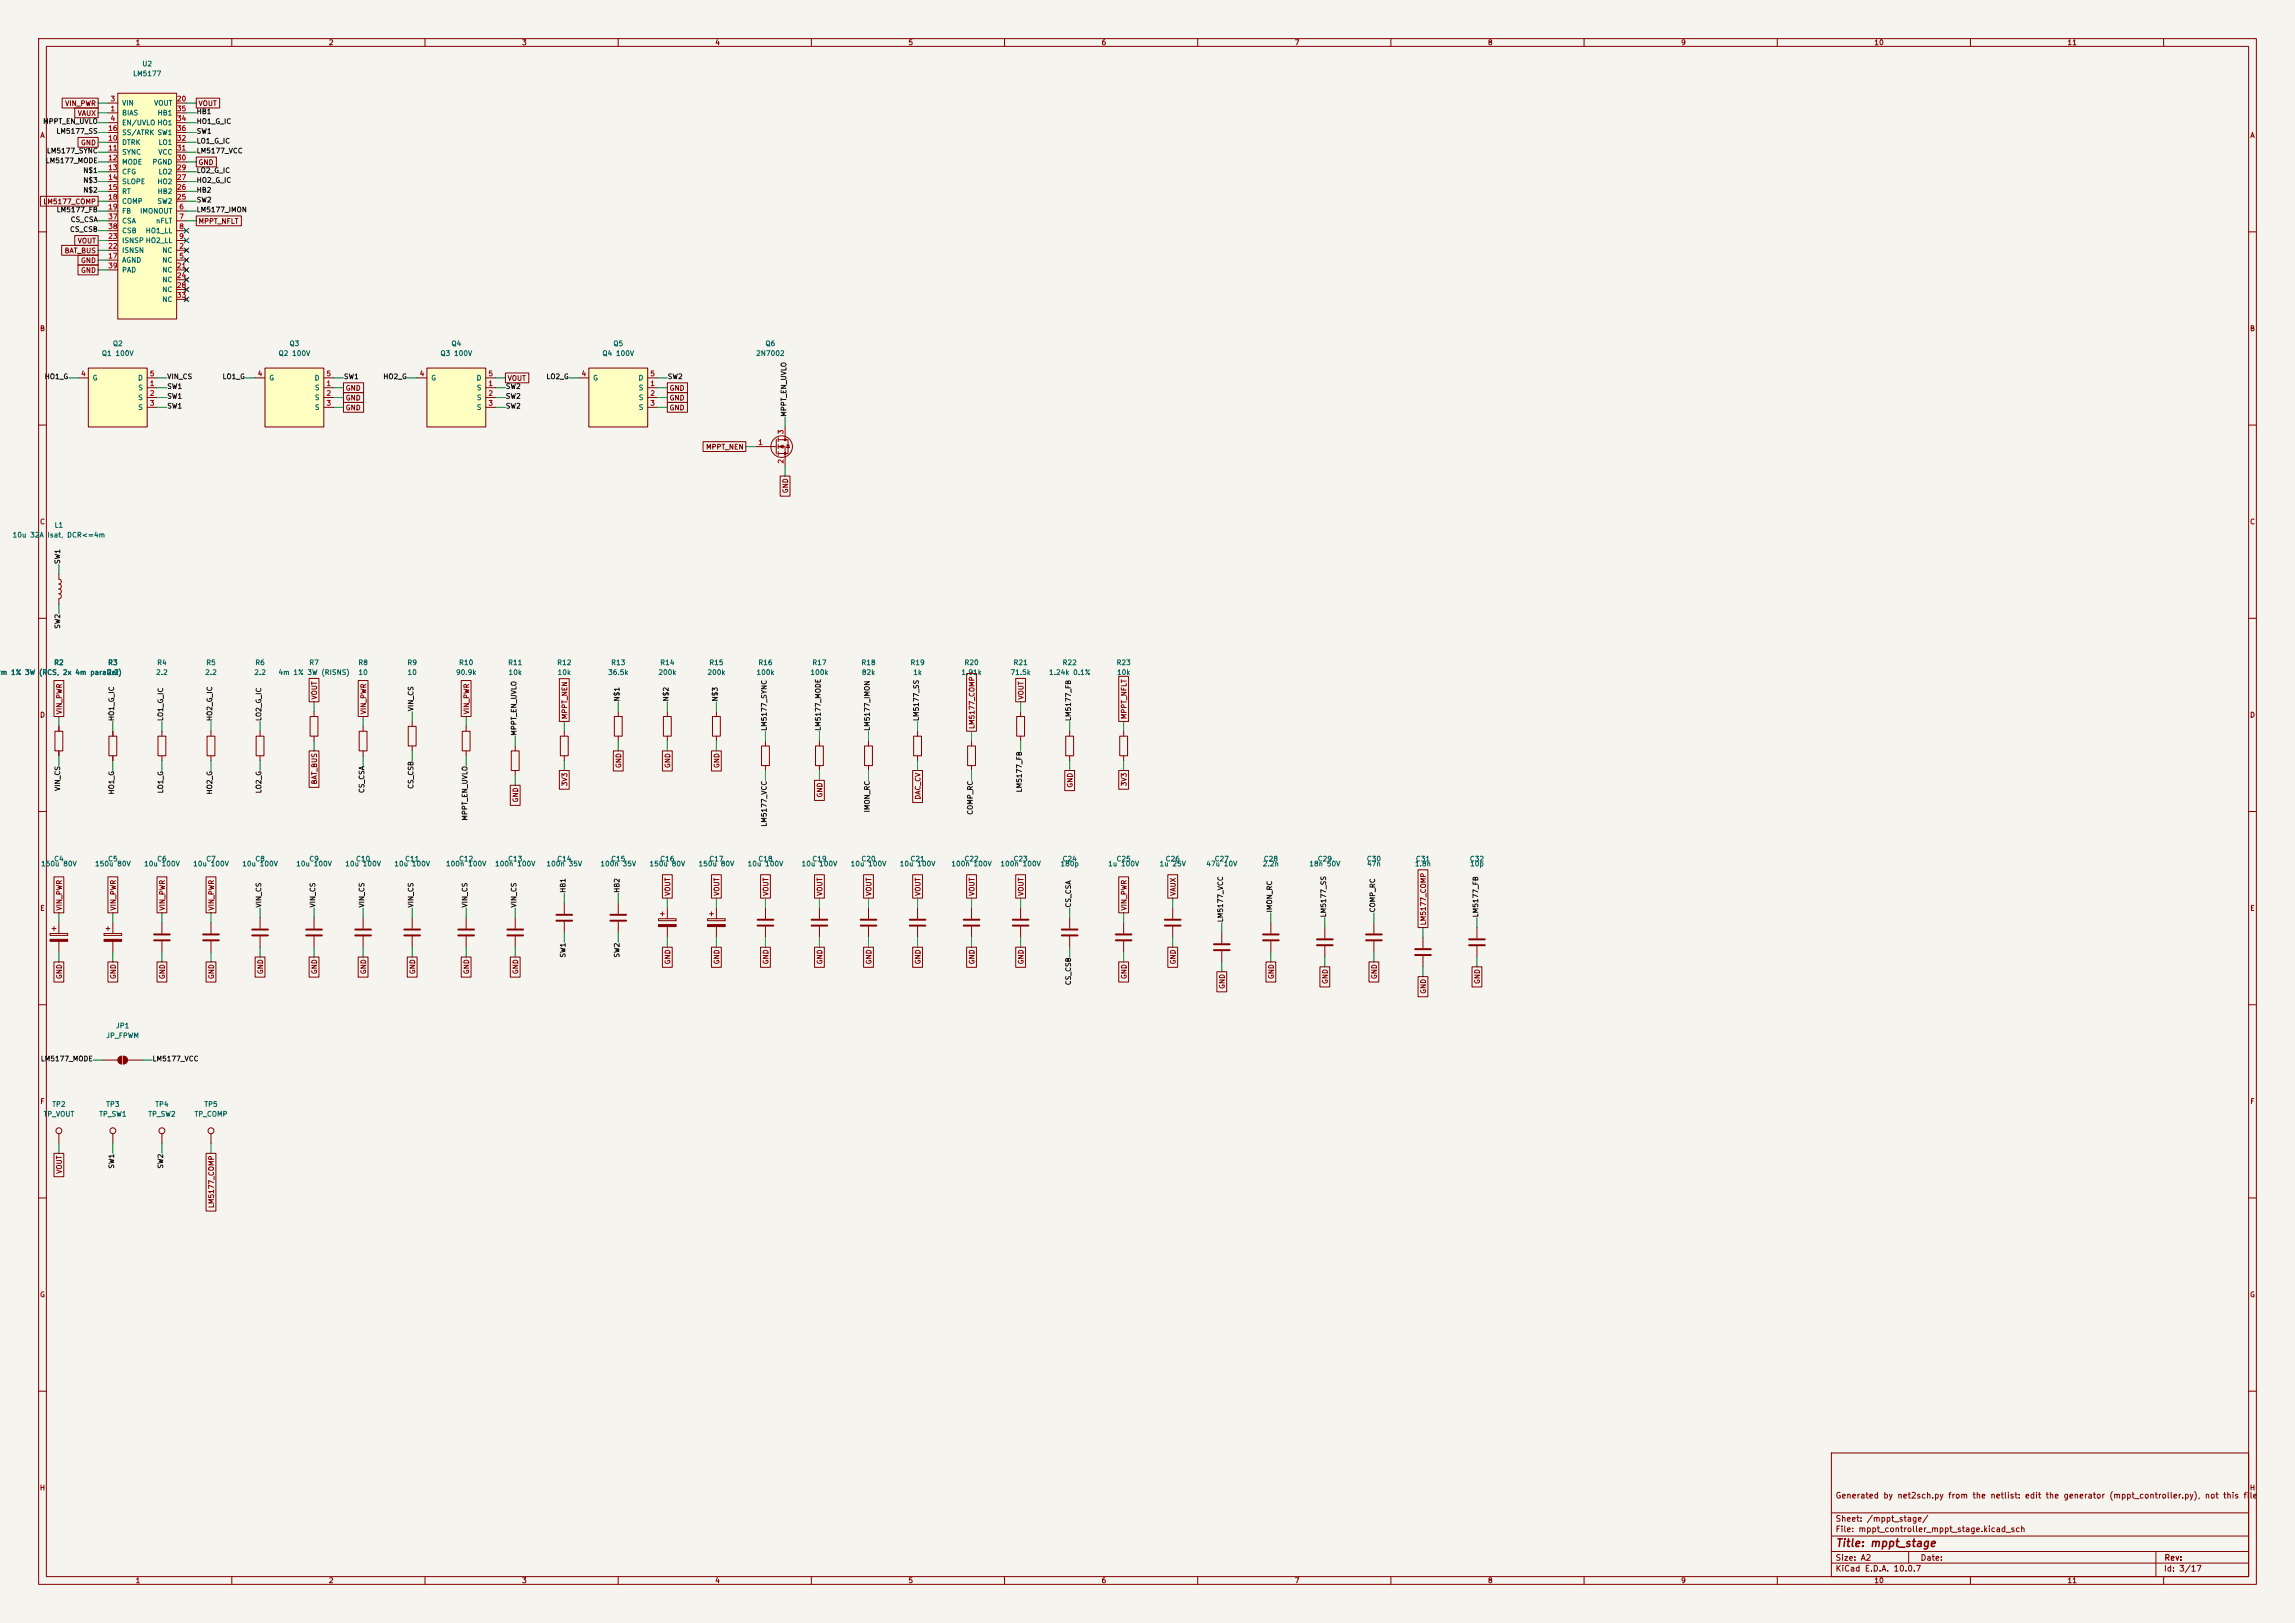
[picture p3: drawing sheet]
<svg xmlns="http://www.w3.org/2000/svg" width="594mm" height="420mm" viewBox="0 0 594 420" stroke-linecap="round" stroke-linejoin="round" font-family="sans-serif">
<defs><g id="words">
<text font-size="2" fill="#840000" x="475" y="400.8">Title: mppt_stage</text>
<g font-size="1.5" fill="#840000">
<text x="475" y="388.1">Generated by net2sch.py from the netlist: edit the generator (mppt_controller.py), not this file</text>
<text x="475" y="394.1">Sheet: /mppt_stage/</text>
<text x="475" y="396.8">File: mppt_controller_mppt_stage.kicad_sch</text>
<text x="475" y="407">KiCad E.D.A. 10.0.7</text>
<text x="475" y="404.2">Size: A2</text>
<text x="497" y="404.2">Date:</text>
<text x="560" y="407">Id: 3/17</text>
<text x="560.1" y="404.2">Rev:</text>
</g>
<g font-size="1.3" fill="#840000">
<text x="35" y="12">1</text>
<text x="85" y="12">2</text>
<text x="135" y="12">3</text>
<text x="185" y="12">4</text>
<text x="235" y="12">5</text>
<text x="285" y="12">6</text>
<text x="335" y="12">7</text>
<text x="385" y="12">8</text>
<text x="435" y="12">9</text>
<text x="485" y="12">10</text>
<text x="535" y="12">11</text>
<text x="16.7" y="27.7">VIN_PWR</text>
<text x="51.2" y="27.7">VOUT</text>
<text x="10.3" y="36">A</text>
<text x="20" y="30.3">VAUX</text>
<text x="582.3" y="36">A</text>
<text x="20.8" y="37.9">GND</text>
<text x="51.2" y="43">GND</text>
<text x="11.1" y="53.1">LM5177_COMP</text>
<text x="51.2" y="58.2">MPPT_NFLT</text>
<text x="16.6" y="65.8">BAT_BUS</text>
<text x="20" y="63.3">VOUT</text>
<text x="20.8" y="68.4">GND</text>
<text x="20.8" y="70.9">GND</text>
<text x="10.2" y="86">B</text>
<text x="582.2" y="86">B</text>
<text x="89.3" y="101.4">GND</text>
<text x="131.3" y="98.8">VOUT</text>
<text x="173.2" y="101.4">GND</text>
<text x="89.3" y="106.5">GND</text>
<text x="89.3" y="103.9">GND</text>
<text x="173.2" y="103.9">GND</text>
<text x="173.2" y="106.5">GND</text>
<text x="182.6" y="116.6">MPPT_NEN</text>
<text x="204.3" y="127.8" transform="rotate(-90 204.3 127.8)">GND</text>
<text x="10.2" y="136">C</text>
<text x="582.2" y="136">C</text>
<text x="10.2" y="186">D</text>
<text x="16.3" y="185" transform="rotate(-90 16.3 185)">VIN_PWR</text>
<text x="82.3" y="181.2" transform="rotate(-90 82.3 181.2)">VOUT</text>
<text x="95" y="185" transform="rotate(-90 95 185)">VIN_PWR</text>
<text x="121.7" y="185" transform="rotate(-90 121.7 185)">VIN_PWR</text>
<text x="265.2" y="181.2" transform="rotate(-90 265.2 181.2)">VOUT</text>
<text x="582.2" y="186">D</text>
<text x="147.1" y="186.2" transform="rotate(-90 147.1 186.2)">MPPT_NEN</text>
<text x="252.5" y="188.8" transform="rotate(-90 252.5 188.8)">LM5177_COMP</text>
<text x="291.9" y="186.2" transform="rotate(-90 291.9 186.2)">MPPT_NFLT</text>
<text x="82.3" y="203.1" transform="rotate(-90 82.3 203.1)">BAT_BUS</text>
<text x="147.1" y="203.6" transform="rotate(-90 147.1 203.6)">3V3</text>
<text x="161.1" y="198.9" transform="rotate(-90 161.1 198.9)">GND</text>
<text x="173.8" y="198.9" transform="rotate(-90 173.8 198.9)">GND</text>
<text x="186.5" y="198.9" transform="rotate(-90 186.5 198.9)">GND</text>
<text x="277.9" y="204" transform="rotate(-90 277.9 204)">GND</text>
<text x="291.9" y="203.6" transform="rotate(-90 291.9 203.6)">3V3</text>
<text x="134.4" y="207.8" transform="rotate(-90 134.4 207.8)">GND</text>
<text x="213.1" y="206.5" transform="rotate(-90 213.1 206.5)">GND</text>
<text x="238.5" y="207" transform="rotate(-90 238.5 207)">DAC_CV</text>
<text x="173.8" y="232" transform="rotate(-90 173.8 232)">VOUT</text>
<text x="186.5" y="232" transform="rotate(-90 186.5 232)">VOUT</text>
<text x="199.2" y="232" transform="rotate(-90 199.2 232)">VOUT</text>
<text x="213.1" y="232" transform="rotate(-90 213.1 232)">VOUT</text>
<text x="225.8" y="232" transform="rotate(-90 225.8 232)">VOUT</text>
<text x="238.5" y="232" transform="rotate(-90 238.5 232)">VOUT</text>
<text x="252.5" y="232" transform="rotate(-90 252.5 232)">VOUT</text>
<text x="265.2" y="232" transform="rotate(-90 265.2 232)">VOUT</text>
<text x="304.6" y="232" transform="rotate(-90 304.6 232)">VAUX</text>
<text x="10.3" y="236">E</text>
<text x="16.3" y="235.8" transform="rotate(-90 16.3 235.8)">VIN_PWR</text>
<text x="30.3" y="235.8" transform="rotate(-90 30.3 235.8)">VIN_PWR</text>
<text x="43" y="235.8" transform="rotate(-90 43 235.8)">VIN_PWR</text>
<text x="55.7" y="235.8" transform="rotate(-90 55.7 235.8)">VIN_PWR</text>
<text x="291.9" y="235.8" transform="rotate(-90 291.9 235.8)">VIN_PWR</text>
<text x="369.4" y="239.6" transform="rotate(-90 369.4 239.6)">LM5177_COMP</text>
<text x="582.3" y="236">E</text>
<text x="173.8" y="249.7" transform="rotate(-90 173.8 249.7)">GND</text>
<text x="186.5" y="249.7" transform="rotate(-90 186.5 249.7)">GND</text>
<text x="199.2" y="249.7" transform="rotate(-90 199.2 249.7)">GND</text>
<text x="213.1" y="249.7" transform="rotate(-90 213.1 249.7)">GND</text>
<text x="225.8" y="249.7" transform="rotate(-90 225.8 249.7)">GND</text>
<text x="238.5" y="249.7" transform="rotate(-90 238.5 249.7)">GND</text>
<text x="252.5" y="249.7" transform="rotate(-90 252.5 249.7)">GND</text>
<text x="265.2" y="249.7" transform="rotate(-90 265.2 249.7)">GND</text>
<text x="304.6" y="249.7" transform="rotate(-90 304.6 249.7)">GND</text>
<text x="16.3" y="253.5" transform="rotate(-90 16.3 253.5)">GND</text>
<text x="30.3" y="253.5" transform="rotate(-90 30.3 253.5)">GND</text>
<text x="43" y="253.5" transform="rotate(-90 43 253.5)">GND</text>
<text x="55.7" y="253.5" transform="rotate(-90 55.7 253.5)">GND</text>
<text x="68.4" y="252.2" transform="rotate(-90 68.4 252.2)">GND</text>
<text x="82.3" y="252.2" transform="rotate(-90 82.3 252.2)">GND</text>
<text x="95" y="252.2" transform="rotate(-90 95 252.2)">GND</text>
<text x="107.7" y="252.2" transform="rotate(-90 107.7 252.2)">GND</text>
<text x="121.7" y="252.2" transform="rotate(-90 121.7 252.2)">GND</text>
<text x="134.4" y="252.2" transform="rotate(-90 134.4 252.2)">GND</text>
<text x="291.9" y="253.5" transform="rotate(-90 291.9 253.5)">GND</text>
<text x="317.3" y="256" transform="rotate(-90 317.3 256)">GND</text>
<text x="330" y="253.5" transform="rotate(-90 330 253.5)">GND</text>
<text x="344" y="254.8" transform="rotate(-90 344 254.8)">GND</text>
<text x="356.7" y="253.5" transform="rotate(-90 356.7 253.5)">GND</text>
<text x="369.4" y="257.3" transform="rotate(-90 369.4 257.3)">GND</text>
<text x="383.3" y="254.8" transform="rotate(-90 383.3 254.8)">GND</text>
<text x="10.3" y="286">F</text>
<text x="582.3" y="286">F</text>
<text x="16.3" y="303.9" transform="rotate(-90 16.3 303.9)">VOUT</text>
<text x="55.7" y="312.8" transform="rotate(-90 55.7 312.8)">LM5177_COMP</text>
<text x="10.2" y="336">G</text>
<text x="582.2" y="336">G</text>
<text x="10.2" y="386">H</text>
<text x="582.2" y="386">H</text>
<text x="35" y="410">1</text>
<text x="85" y="410">2</text>
<text x="135" y="410">3</text>
<text x="185" y="410">4</text>
<text x="235" y="410">5</text>
<text x="285" y="410">6</text>
<text x="335" y="410">7</text>
<text x="385" y="410">8</text>
<text x="435" y="410">9</text>
<text x="485" y="410">10</text>
<text x="535" y="410">11</text>
</g>
<g font-size="1.3" fill="#006464">
<text x="36.7" y="17.5">U2</text>
<text x="34.3" y="20">LM5177</text>
<text x="31.5" y="27.6">VIN</text>
<text x="39.8" y="27.6">VOUT</text>
<text x="31.5" y="30.2">BIAS</text>
<text x="31.5" y="32.7">EN/UVLO HO1</text>
<text x="31.5" y="35.3">SS/ATRK SW1</text>
<text x="40.7" y="30.2">HB1</text>
<text x="31.5" y="37.8">DTRK</text>
<text x="31.5" y="40.3">SYNC</text>
<text x="40.8" y="40.3">VCC</text>
<text x="40.9" y="37.8">LO1</text>
<text x="31.5" y="42.9">MODE</text>
<text x="31.5" y="45.4">CFG</text>
<text x="31.5" y="48">SLOPE</text>
<text x="39.3" y="42.9">PGND</text>
<text x="40.6" y="48">HO2</text>
<text x="40.9" y="45.4">LO2</text>
<text x="31.5" y="50.5">RT</text>
<text x="31.5" y="53">COMP</text>
<text x="40.6" y="53">SW2</text>
<text x="40.7" y="50.5">HB2</text>
<text x="31.5" y="55.6">FB</text>
<text x="31.5" y="58.1">CSA</text>
<text x="36.1" y="55.6">IMONOUT</text>
<text x="40.2" y="58.1">nFLT</text>
<text x="31.5" y="65.7">ISNSN</text>
<text x="31.5" y="63.2">ISNSP HO2_LL</text>
<text x="31.5" y="60.7">CSB</text>
<text x="37.6" y="60.7">HO1_LL</text>
<text x="41.9" y="65.7">NC</text>
<text x="31.5" y="68.3">AGND</text>
<text x="31.5" y="70.8">PAD</text>
<text x="41.9" y="68.3">NC</text>
<text x="41.9" y="70.8">NC</text>
<text x="41.9" y="73.4">NC</text>
<text x="41.9" y="75.9">NC</text>
<text x="41.9" y="78.4">NC</text>
<text x="29.1" y="89.9">Q2</text>
<text x="74.8" y="89.9">Q3</text>
<text x="116.7" y="89.9">Q4</text>
<text x="158.6" y="89.9">Q5</text>
<text x="198" y="89.9">Q6</text>
<text x="26.2" y="92.4">Q1 100V</text>
<text x="72" y="92.4">Q2 100V</text>
<text x="113.9" y="92.4">Q3 100V</text>
<text x="155.8" y="92.4">Q4 100V</text>
<text x="195.6" y="92.4">2N7002</text>
<text x="23.8" y="98.8">G</text>
<text x="35.6" y="98.8">D</text>
<text x="35.6" y="101.3">S</text>
<text x="69.6" y="98.8">G</text>
<text x="81.3" y="98.8">D</text>
<text x="81.4" y="101.3">S</text>
<text x="111.5" y="98.8">G</text>
<text x="123.2" y="98.8">D</text>
<text x="123.3" y="101.3">S</text>
<text x="153.4" y="98.8">G</text>
<text x="165.1" y="98.8">D</text>
<text x="165.2" y="101.3">S</text>
<text x="35.6" y="103.8">S</text>
<text x="35.6" y="106.4">S</text>
<text x="81.4" y="103.8">S</text>
<text x="81.4" y="106.4">S</text>
<text x="123.3" y="103.8">S</text>
<text x="123.3" y="106.4">S</text>
<text x="165.2" y="103.8">S</text>
<text x="165.2" y="106.4">S</text>
<text x="14" y="136.9">L1</text>
<text x="3.1" y="139.4">10u 32A</text>
<text x="12.1" y="139.4">Isat, DCR&lt;=4m</text>
<text x="13.9" y="172.4">R2</text>
<text x="27.8" y="172.4">R3</text>
<text x="40.5" y="172.4">R4</text>
<text x="53.2" y="172.4">R5</text>
<text x="65.9" y="172.4">R6</text>
<text x="79.9" y="172.4">R7</text>
<text x="92.6" y="172.4">R8</text>
<text x="105.3" y="172.4">R9</text>
<text x="118.7" y="172.4">R10</text>
<text x="131.4" y="172.4">R11</text>
<text x="144.1" y="172.4">R12</text>
<text x="158" y="172.4">R13</text>
<text x="170.7" y="172.4">R14</text>
<text x="183.4" y="172.4">R15</text>
<text x="196.1" y="172.4">R16</text>
<text x="210.1" y="172.4">R17</text>
<text x="222.8" y="172.4">R18</text>
<text x="235.5" y="172.4">R19</text>
<text x="249.5" y="172.4">R20</text>
<text x="262.2" y="172.4">R21</text>
<text x="274.9" y="172.4">R22</text>
<text x="288.9" y="172.4">R23</text>
<text x=".1" y="175">m 1% 3W (RCS, 2x 4m parallel)</text>
<text x="27.6" y="175">2.2</text>
<text x="40.3" y="175">2.2</text>
<text x="53" y="175">2.2</text>
<text x="65.7" y="175">2.2</text>
<text x="71.9" y="175">4m 1% 3W (RISNS)</text>
<text x="92.6" y="175">10</text>
<text x="105.3" y="175">10</text>
<text x="117.9" y="175">90.9k</text>
<text x="131.5" y="175">10k</text>
<text x="144.2" y="175">10k</text>
<text x="157.3" y="175">36.5k</text>
<text x="170.3" y="175">200k</text>
<text x="183" y="175">200k</text>
<text x="195.7" y="175">100k</text>
<text x="209.6" y="175">100k</text>
<text x="222.9" y="175">82k</text>
<text x="236.2" y="175">1k</text>
<text x="248.7" y="175">1.91k</text>
<text x="261.4" y="175">71.5k</text>
<text x="271.4" y="175">1.24k 0.1%</text>
<text x="289" y="175">10k</text>
<text x="10.5" y="224.5">150u 80V</text>
<text x="13.9" y="223.2">C4</text>
<text x="24.5" y="224.5">150u 80V</text>
<text x="27.8" y="223.2">C5</text>
<text x="37.2" y="224.5">10u 100V</text>
<text x="40.5" y="223.2">C6</text>
<text x="49.9" y="224.5">10u 100V</text>
<text x="53.2" y="223.2">C7</text>
<text x="62.6" y="224.5">10u 100V</text>
<text x="65.9" y="223.2">C8</text>
<text x="76.5" y="224.5">10u 100V</text>
<text x="79.9" y="223.2">C9</text>
<text x="89.2" y="224.5">10u 100V</text>
<text x="92" y="223.2">C10</text>
<text x="101.9" y="224.5">10u 100V</text>
<text x="104.7" y="223.2">C11</text>
<text x="115.3" y="224.5">100n 100V</text>
<text x="118.7" y="223.2">C12</text>
<text x="128" y="224.5">100n 100V</text>
<text x="131.4" y="223.2">C13</text>
<text x="141.3" y="224.5">100n 35V</text>
<text x="144.1" y="223.2">C14</text>
<text x="155.3" y="224.5">100n 35V</text>
<text x="158" y="223.2">C15</text>
<text x="168" y="224.5">150u 80V</text>
<text x="170.7" y="223.2">C16</text>
<text x="180.7" y="224.5">150u 80V</text>
<text x="183.4" y="223.2">C17</text>
<text x="193.4" y="224.5">10u 100V</text>
<text x="196.1" y="223.2">C18</text>
<text x="207.3" y="224.5">10u 100V</text>
<text x="210.1" y="223.2">C19</text>
<text x="220" y="224.5">10u 100V</text>
<text x="222.8" y="223.2">C20</text>
<text x="232.7" y="224.5">10u 100V</text>
<text x="235.5" y="223.2">C21</text>
<text x="246.1" y="224.5">100n 100V</text>
<text x="249.5" y="223.2">C22</text>
<text x="258.8" y="224.5">100n 100V</text>
<text x="262.2" y="223.2">C23</text>
<text x="274.3" y="224.5">180p</text>
<text x="274.9" y="223.2">C24</text>
<text x="286.7" y="224.5">1u 100V</text>
<text x="288.9" y="223.2">C25</text>
<text x="300" y="224.5">1u 25V</text>
<text x="301.6" y="223.2">C26</text>
<text x="312.1" y="224.5">47u 10V</text>
<text x="314.3" y="223.2">C27</text>
<text x="326.7" y="224.5">2.2n</text>
<text x="327" y="223.2">C28</text>
<text x="338.8" y="224.5">18n 50V</text>
<text x="340.9" y="223.2">C29</text>
<text x="353.6" y="223.2">C30</text>
<text x="353.7" y="224.5">47n</text>
<text x="366.1" y="224.5">1.8n</text>
<text x="366.3" y="223.2">C31</text>
<text x="380.3" y="223.2">C32</text>
<text x="380.4" y="224.5">10p</text>
<text x="27.4" y="268.9">JP_FPWM</text>
<text x="29.9" y="266.4">JP1</text>
<text x="13.4" y="286.7">TP2</text>
<text x="27.4" y="286.7">TP3</text>
<text x="40.1" y="286.7">TP4</text>
<text x="52.8" y="286.7">TP5</text>
<text x="11.2" y="289.3">TP_VOUT</text>
<text x="25.5" y="289.3">TP_SW1</text>
<text x="38.2" y="289.3">TP_SW2</text>
<text x="50.2" y="289.3">TP_COMP</text>
</g>
<g font-size="1.3" fill="#a90000">
<text x="28.5" y="29.1">1</text>
<text x="28.5" y="26.5">3</text>
<text x="45.7" y="26.5">20</text>
<text x="45.7" y="29.1">35</text>
<text x="27.9" y="34.2">16</text>
<text x="28.5" y="31.6">4</text>
<text x="45.7" y="31.6">34</text>
<text x="45.7" y="34.2">36</text>
<text x="27.9" y="36.7">10</text>
<text x="27.9" y="39.2">11</text>
<text x="27.9" y="41.8">12</text>
<text x="45.7" y="41.8">30</text>
<text x="45.7" y="39.2">31</text>
<text x="45.7" y="36.7">32</text>
<text x="27.9" y="44.3">13</text>
<text x="27.9" y="46.9">14</text>
<text x="45.7" y="46.9">27</text>
<text x="45.7" y="44.3">29</text>
<text x="27.9" y="49.4">15</text>
<text x="27.9" y="51.9">18</text>
<text x="45.7" y="51.9">25</text>
<text x="45.7" y="49.4">26</text>
<text x="27.9" y="54.5">19</text>
<text x="27.9" y="57">37</text>
<text x="27.9" y="59.6">38</text>
<text x="46.3" y="54.5">6</text>
<text x="46.3" y="57">7</text>
<text x="46.3" y="59.6">8</text>
<text x="27.9" y="64.6">22</text>
<text x="27.9" y="62.1">23</text>
<text x="46.3" y="64.6">2</text>
<text x="46.3" y="62.1">9</text>
<text x="27.9" y="67.2">17</text>
<text x="27.9" y="69.7">39</text>
<text x="45.7" y="69.7">21</text>
<text x="46.3" y="67.2">5</text>
<text x="45.7" y="72.3">24</text>
<text x="45.7" y="74.8">28</text>
<text x="45.7" y="77.3">33</text>
<text x="20.9" y="97.7">4</text>
<text x="38.6" y="100.2">1</text>
<text x="38.6" y="97.7">5</text>
<text x="66.6" y="97.7">4</text>
<text x="84.4" y="100.2">1</text>
<text x="84.4" y="97.7">5</text>
<text x="108.5" y="97.7">4</text>
<text x="126.3" y="100.2">1</text>
<text x="126.3" y="97.7">5</text>
<text x="150.4" y="97.7">4</text>
<text x="168.2" y="100.2">1</text>
<text x="168.2" y="97.7">5</text>
<text x="38.6" y="102.7">2</text>
<text x="38.6" y="105.3">3</text>
<text x="84.4" y="102.7">2</text>
<text x="84.4" y="105.3">3</text>
<text x="126.3" y="102.7">2</text>
<text x="126.3" y="105.3">3</text>
<text x="168.2" y="102.7">2</text>
<text x="168.2" y="105.3">3</text>
<text x="203.1" y="112.5" transform="rotate(-90 203.1 112.5)">3</text>
<text x="196.1" y="115.4">1</text>
<text x="203.1" y="120.1" transform="rotate(-90 203.1 120.1)">2</text>
</g>
<g font-size="1.3" fill="#0f0f0f">
<text x="50.8" y="29.8">HB1</text>
<text x="11" y="32.4">MPPT_EN_UVLO</text>
<text x="14.5" y="34.9">LM5177_SS</text>
<text x="50.8" y="34.9">SW1</text>
<text x="50.8" y="32.4">HO1_G_IC</text>
<text x="12" y="40">LM5177_SYNC</text>
<text x="50.8" y="40">LM5177_VCC</text>
<text x="50.8" y="37.4">LO1_G_IC</text>
<text x="11.7" y="42.5">LM5177_MODE</text>
<text x="21.4" y="45.1">N$1</text>
<text x="21.4" y="47.6">N$3</text>
<text x="50.8" y="47.6">HO2_G_IC</text>
<text x="50.8" y="45.1">LO2_G_IC</text>
<text x="21.4" y="50.1">N$2</text>
<text x="50.8" y="50.1">HB2</text>
<text x="50.8" y="52.7">SW2</text>
<text x="14.5" y="55.2">LM5177_FB</text>
<text x="18.2" y="57.8">CS_CSA</text>
<text x="50.8" y="55.2">LM5177_IMON</text>
<text x="18" y="60.3">CS_CSB</text>
<text x="11.4" y="98.4">HO1_G</text>
<text x="43.2" y="98.4">VIN_CS</text>
<text x="43.2" y="100.9">SW1</text>
<text x="57.5" y="98.4">LO1_G</text>
<text x="88.9" y="98.4">SW1</text>
<text x="99.1" y="98.4">HO2_G</text>
<text x="130.8" y="100.9">SW2</text>
<text x="141.3" y="98.4">LO2_G</text>
<text x="172.7" y="98.4">SW2</text>
<text x="43.2" y="106">SW1</text>
<text x="43.2" y="103.5">SW1</text>
<text x="130.8" y="103.5">SW2</text>
<text x="130.8" y="106">SW2</text>
<text x="203.8" y="108" transform="rotate(-90 203.8 108)">MPPT_EN_UVLO</text>
<text x="15.9" y="146.1" transform="rotate(-90 15.9 146.1)">SW1</text>
<text x="15.9" y="162.8" transform="rotate(-90 15.9 162.8)">SW2</text>
<text x="107.3" y="184.2" transform="rotate(-90 107.3 184.2)">VIN_CS</text>
<text x="160.6" y="181.6" transform="rotate(-90 160.6 181.6)">N$1</text>
<text x="173.3" y="181.6" transform="rotate(-90 173.3 181.6)">N$2</text>
<text x="186" y="181.6" transform="rotate(-90 186 181.6)">N$3</text>
<text x="29.8" y="186.7" transform="rotate(-90 29.8 186.7)">HO1_G_IC</text>
<text x="42.5" y="186.7" transform="rotate(-90 42.5 186.7)">LO1_G_IC</text>
<text x="55.2" y="186.7" transform="rotate(-90 55.2 186.7)">HO2_G_IC</text>
<text x="67.9" y="186.7" transform="rotate(-90 67.9 186.7)">LO2_G_IC</text>
<text x="134" y="190.5" transform="rotate(-90 134 190.5)">MPPT_EN_UVLO</text>
<text x="198.7" y="189.3" transform="rotate(-90 198.7 189.3)">LM5177_SYNC</text>
<text x="212.7" y="189.3" transform="rotate(-90 212.7 189.3)">LM5177_MODE</text>
<text x="225.4" y="189.3" transform="rotate(-90 225.4 189.3)">LM5177_IMON</text>
<text x="238.1" y="186.7" transform="rotate(-90 238.1 186.7)">LM5177_SS</text>
<text x="277.5" y="186.7" transform="rotate(-90 277.5 186.7)">LM5177_FB</text>
<text x="15.9" y="204.8" transform="rotate(-90 15.9 204.8)">VIN_CS</text>
<text x="29.8" y="205.7" transform="rotate(-90 29.8 205.7)">HO1_G</text>
<text x="42.5" y="205.4" transform="rotate(-90 42.5 205.4)">LO1_G</text>
<text x="55.2" y="205.7" transform="rotate(-90 55.2 205.7)">HO2_G</text>
<text x="67.9" y="205.4" transform="rotate(-90 67.9 205.4)">LO2_G</text>
<text x="94.6" y="205.4" transform="rotate(-90 94.6 205.4)">CS_CSA</text>
<text x="107.3" y="204.3" transform="rotate(-90 107.3 204.3)">CS_CSB</text>
<text x="264.8" y="205.2" transform="rotate(-90 264.8 205.2)">LM5177_FB</text>
<text x="121.3" y="212.5" transform="rotate(-90 121.3 212.5)">MPPT_EN_UVLO</text>
<text x="198.7" y="214.1" transform="rotate(-90 198.7 214.1)">LM5177_VCC</text>
<text x="225.4" y="210.4" transform="rotate(-90 225.4 210.4)">IMON_RC</text>
<text x="252.1" y="211" transform="rotate(-90 252.1 211)">COMP_RC</text>
<text x="146.7" y="231.2" transform="rotate(-90 146.7 231.2)">HB1</text>
<text x="160.6" y="231.2" transform="rotate(-90 160.6 231.2)">HB2</text>
<text x="67.9" y="235" transform="rotate(-90 67.9 235)">VIN_CS</text>
<text x="81.9" y="235" transform="rotate(-90 81.9 235)">VIN_CS</text>
<text x="94.6" y="235" transform="rotate(-90 94.6 235)">VIN_CS</text>
<text x="107.3" y="235" transform="rotate(-90 107.3 235)">VIN_CS</text>
<text x="121.3" y="235" transform="rotate(-90 121.3 235)">VIN_CS</text>
<text x="134" y="235" transform="rotate(-90 134 235)">VIN_CS</text>
<text x="277.5" y="235" transform="rotate(-90 277.5 235)">CS_CSA</text>
<text x="316.8" y="238.8" transform="rotate(-90 316.8 238.8)">LM5177_VCC</text>
<text x="329.5" y="236.2" transform="rotate(-90 329.5 236.2)">IMON_RC</text>
<text x="343.5" y="237.5" transform="rotate(-90 343.5 237.5)">LM5177_SS</text>
<text x="356.2" y="236.2" transform="rotate(-90 356.2 236.2)">COMP_RC</text>
<text x="382.9" y="237.5" transform="rotate(-90 382.9 237.5)">LM5177_FB</text>
<text x="146.7" y="247.9" transform="rotate(-90 146.7 247.9)">SW1</text>
<text x="160.6" y="247.9" transform="rotate(-90 160.6 247.9)">SW2</text>
<text x="277.5" y="255.1" transform="rotate(-90 277.5 255.1)">CS_CSB</text>
<text x="10.4" y="274.9">LM5177_MODE</text>
<text x="39.3" y="274.9">LM5177_VCC</text>
<text x="29.8" y="302.5" transform="rotate(-90 29.8 302.5)">SW1</text>
<text x="42.5" y="302.5" transform="rotate(-90 42.5 302.5)">SW2</text>
</g>
</g></defs>
<path d="M0 0h594v420h-594z" fill="#f5f4ef" stroke="#f5f4ef" stroke-width=".26"/>
<g fill="none" stroke="#840000" stroke-width=".26">
<path d="M10 10h574v400h-574zM12 12h570v396h-570zM60 10v2M110 10v2M160 10v2M210 10v2M260 10v2M310 10v2M360 10v2M410 10v2M460 10v2M510 10v2"/>
<path d="M560 10v2M10 60h2M582 60h2M10 110h2M582 110h2M15.2 148.6v1.3l.5 .1 .2 .5-.2 .4-.5 .2 .5 .2 .2 .5-.2 .4-.5 .2 .5 .2 .2 .4-.2 .5-.5 .2 .5 .2 .2 .4-.2 .5-.5 .1v1.3M10 160h2M582 160h2M14.2 189.2h2.1v5.1h-2.1zM15.2 188v1.2M15.2 194.3v1.3M28.2 190.5h2v5.1h-2z"/>
<path d="M29.2 189.2v1.3M29.2 195.6v1.3M40.9 190.5h2v5.1h-2zM41.9 189.2v1.3M41.9 195.6v1.3M53.6 190.5h2v5.1h-2zM54.6 189.2v1.3M54.6 195.6v1.3M105.7 188h2v5h-2zM106.7 186.7v1.3M106.7 193v1.3M119.6 189.2h2.1v5.1h-2.1z"/>
<path d="M120.6 188v1.2M120.6 194.3v1.3M211.1 193h2v5.1h-2zM212.1 191.8v1.2M212.1 198.1v1.3M223.8 193h2v5.1h-2zM224.8 191.8v1.2M224.8 198.1v1.3M236.5 190.5h2v5.1h-2zM237.5 189.2v1.3M237.5 195.6v1.3M250.4 193h2.1v5.1h-2.1z"/>
<path d="M251.5 191.8v1.2M251.5 198.1v1.3M263.1 185.4h2.1v5.1h-2.1zM264.2 184.2v1.2M264.2 190.5v1.3M275.8 190.5h2.1v5.1h-2.1zM276.9 189.2v1.3M276.9 195.6v1.3M289.8 190.5h2v5.1h-2zM290.8 189.2v1.3M290.8 195.6v1.3M10 210h2"/>
<path d="M582 210h2M14 239.8v1M15.2 238.8v2.8M27.9 239.8v1M29.2 238.8v2.8M41.9 238.8v2.8M54.6 238.8v2.8M106.7 237.5v2.8M120.6 237.5v2.8M133.3 237.5v2.8M146 233.7v2.8M146 238.5v2.8"/>
<path d="M160 233.7v2.8M160 238.5v2.8M170.4 237.7h4.6v.6h-4.6zM170.9 236.5h1.1M171.4 236v1M172.7 235v2.7M172.7 239.8v2.8M183.1 237.7h4.6v.6h-4.6zM183.6 236.5h1.1M184.1 236v1M185.4 235v2.7M185.4 239.8v2.8"/>
<path d="M198.1 235v2.7M198.1 239.8v2.8M303.5 235v2.7M303.5 239.8v2.8M328.9 238.8v2.8M355.6 238.8v2.8M13 241.6h4.5v.5h-4.5zM13.5 240.3h1M15.2 243.6v2.8M26.9 241.6h4.6v.5h-4.6zM27.4 240.3h1M29.2 243.6v2.8"/>
<path d="M41.9 243.6v2.8M54.6 243.6v2.8M106.7 242.3v2.8M120.6 242.3v2.8M133.3 242.3v2.8M316.2 241.3v2.8M316.2 246.1v2.8M328.9 243.6v2.8M342.9 240v2.8M342.9 244.9v2.8M355.6 243.6v2.8M368.3 242.6v2.8"/>
<path d="M368.3 247.4v2.8M382.3 240v2.8M382.3 244.9v2.8M10 260h2M26.7 274.3h3.8M31.5 273.3v2M32 273.3v2M33 274.3h3.8M582 260h2M15.2 293.4v2.5M29.2 293.4v2.5M41.9 293.4v2.5"/>
<path d="M54.6 293.4v2.5M10 310h2M582 310h2M10 360h2M474 376h108v32h-108zM582 360h2M474 397.5h108M474 391.5h108M60 408v2M110 408v2M160 408v2M210 408v2"/>
<path d="M260 408v2M310 408v2M360 408v2M410 408v2M460 408v2M474 404.5h108M474 401.5h108M494 401.5v3M510 408v2M558 401.5v6.5M560 408v2"/>
<circle cx="15.2" cy="292.6" r=".76"/>
<circle cx="29.2" cy="292.6" r=".76"/>
<circle cx="41.9" cy="292.6" r=".76"/>
<circle cx="54.6" cy="292.6" r=".76"/>
</g>
<g fill="#840000" stroke="#840000" stroke-width=".26">
<path d="M13 243.1h4.5v.5h-4.5z"/>
<path d="M26.9 243.1h4.6v.5h-4.6z"/>
<path d="M30.8 273.6l.7-.3v2a1.02 1.02 0 0 1-.9-.6 1.02 1.02 0 0 1 .2-1.1z"/>
<path d="M32 273.3a1.02 1.02 0 0 1 1 1 1.02 1.02 0 0 1-1 1z"/>
<path d="M183.1 239.3h4.6v.5h-4.6z"/>
<path d="M170.4 239.3h4.6v.5h-4.6z"/>
</g>
<g fill="none" stroke="#840000" stroke-width=".51">
<path d="M144 236.7h4.1M144 238.3h4.1M158 236.7h4.1M158 238.3h4.1M196.1 238h4.1M196.1 239.5h4.1M301.5 238h4.1M301.5 239.5h4.1M39.9 241.8h4M39.9 243.3h4M52.6 241.8h4M52.6 243.3h4"/>
<path d="M104.6 240.5h4.1M104.6 242.1h4.1M118.6 240.5h4.1M118.6 242.1h4.1M131.3 240.5h4.1M131.3 242.1h4.1M314.2 244.3h4.1M314.2 245.9h4.1M326.9 241.8h4.1M326.9 243.3h4.1M340.9 243.1h4M340.9 244.6h4"/>
<path d="M353.6 241.8h4M353.6 243.3h4M366.3 245.6h4M366.3 247.1h4M380.2 243.1h4.1M380.2 244.6h4.1"/>
</g>
<path d="M30.5 24.1h15.2v58.5h-15.2z" fill="#ffffc2"/>
<g fill="none" stroke="#840000" stroke-width=".26">
<path d="M27.9 29.2h2.6M27.9 26.7h2.6M27.9 31.8h2.6M27.9 36.8h2.6M27.9 39.4h2.6M27.9 34.3h2.6M30.5 24.1h15.2v58.5h-15.2zM45.7 29.2h2.6M45.7 26.7h2.6M45.7 31.8h2.6M45.7 36.8h2.6M45.7 39.4h2.6"/>
<path d="M45.7 34.3h2.6M27.9 54.6h2.6M27.9 57.2h2.6M27.9 59.7h2.6M27.9 41.9h2.6M27.9 44.5h2.6M27.9 47h2.6M27.9 49.5h2.6M27.9 52.1h2.6M45.7 54.6h2.6M45.7 57.2h2.6M45.7 59.7h2.6"/>
<path d="M45.7 41.9h2.6M45.7 44.5h2.6M45.7 47h2.6M45.7 49.5h2.6M45.7 52.1h2.6M27.9 64.8h2.6M27.9 67.3h2.6M27.9 62.2h2.6M27.9 69.9h2.6M45.7 64.8h2.6M45.7 67.3h2.6M45.7 62.2h2.6"/>
<path d="M45.7 69.9h2.6M45.7 72.4h2.6M45.7 74.9h2.6M45.7 77.5h2.6M47.9 64.4l.7 .8M47.9 66.9l.7 .8M47.9 69.5l.7 .7M47.9 72l.7 .8M47.9 74.5l.7 .8M47.9 77.1l.7 .8M48.6 64.4l-.7 .8M48.6 66.9l-.7 .8"/>
<path d="M48.6 69.5l-.7 .7M48.6 72l-.7 .8M48.6 74.5l-.7 .8M48.6 77.1l-.7 .8M93 189.2h2v5.1h-2zM94 188v1.2M94 194.3v1.3"/>
</g>
<path d="M68.6 95.3h15.2v15.2h-15.2z" fill="#ffffc2"/>
<g fill="none" stroke="#840000" stroke-width=".26">
<path d="M66 97.8h2.6M68.6 95.3h15.2v15.2h-15.2zM83.8 97.8h2.6M83.8 100.3h2.6M83.8 102.9h2.6M83.8 105.4h2.6M66.3 190.5h2v5.1h-2zM67.3 189.2v1.3M67.3 195.6v1.3M80.3 185.4h2v5.1h-2zM81.3 184.2v1.2M81.3 190.5v1.3"/>
<path d="M145 190.5h2.1v5.1h-2.1zM146 189.2v1.3M146 195.6v1.3M159 185.4h2v5.1h-2zM160 184.2v1.2M160 190.5v1.3M171.7 185.4h2v5.1h-2zM172.7 184.2v1.2M172.7 190.5v1.3M184.4 185.4h2v5.1h-2zM185.4 184.2v1.2M185.4 190.5v1.3"/>
<path d="M197.1 193h2v5.1h-2zM198.1 191.8v1.2M198.1 198.1v1.3M67.3 237.5v2.8M81.3 237.5v2.8M94 237.5v2.8M212.1 235v2.7M212.1 239.8v2.8M224.8 235v2.7M224.8 239.8v2.8M237.5 235v2.7M237.5 239.8v2.8"/>
<path d="M251.5 235v2.7M251.5 239.8v2.8M264.2 235v2.7M264.2 239.8v2.8M276.9 237.5v2.8M290.8 238.8v2.8M67.3 242.3v2.8M81.3 242.3v2.8M94 242.3v2.8M276.9 242.3v2.8M290.8 243.6v2.8"/>
</g>
<g fill="none" stroke="#840000" stroke-width=".51">
<path d="M210.1 238h4M210.1 239.5h4M222.8 238h4M222.8 239.5h4M235.5 238h4M235.5 239.5h4M249.4 238h4.1M249.4 239.5h4.1M262.1 238h4.1M262.1 239.5h4.1M65.3 240.5h4M65.3 242.1h4"/>
<path d="M79.2 240.5h4.1M79.2 242.1h4.1M91.9 240.5h4.1M91.9 242.1h4.1M274.8 240.5h4.1M274.8 242.1h4.1M288.8 241.8h4.1M288.8 243.3h4.1"/>
</g>
<path d="M22.9 95.3h15.2v15.2h-15.2z" fill="#ffffc2"/>
<path d="M20.3 97.8h2.6M22.9 95.3h15.2v15.2h-15.2zM38.1 97.8h2.5M38.1 100.3h2.5M38.1 102.9h2.5M38.1 105.4h2.5M132.3 194.3h2.1v5.1h-2.1zM133.3 193v1.3M133.3 199.4v1.3" fill="none" stroke="#840000" stroke-width=".26"/>
<path d="M110.5 95.3h15.2v15.2h-15.2z" fill="#ffffc2"/>
<g fill="none" stroke="#840000" stroke-width=".26">
<path d="M107.9 97.8h2.6M110.5 95.3h15.2v15.2h-15.2zM125.7 97.8h2.6M125.7 100.3h2.6M125.7 102.9h2.6M125.7 105.4h2.6M195.6 115.6h5.3M200.9 113.7v3.8M201.4 113.8h2.6v3.5h-2.6M201.4 115.6h1.8v5.1M201.4 113.3v1M201.4 115.1v1"/>
<path d="M201.4 116.8v1.1M203.2 110.5v3.3M203.6 115.2h.7M204 115.2l.3 .6h-.7z"/>
<circle cx="202.3" cy="115.6" r="2.79"/>
</g>
<g fill="#840000" stroke="#840000" stroke-width=".26">
<path d="M201.7 115.6l1-.4v.8z"/>
<circle cx="203.2" cy="113.8" r=".25"/>
<circle cx="203.2" cy="117.3" r=".25"/>
</g>
<path d="M152.4 95.3h15.2v15.2h-15.2z" fill="#ffffc2"/>
<g fill="none" stroke="#840000" stroke-width=".26">
<path d="M16.1 25.4h9.3v2.5h-9.3zM19.3 27.9h6.1v2.6h-6.1zM20.2 35.6h5.2v2.5h-5.2zM50.8 25.4h6.1v2.5h-6.1zM10.5 50.8h14.9v2.5h-14.9zM50.8 40.6h5.2v2.6h-5.2zM50.8 55.9h11.7v2.5h-11.7zM16 63.5h9.4v2.5h-9.4zM19.3 61h6.1v2.5h-6.1zM20.2 66h5.2v2.6h-5.2zM20.2 68.6h5.2v2.5h-5.2zM88.9 99.1h5.2v2.5h-5.2z"/>
<path d="M130.8 96.5h6.1v2.6h-6.1zM149.9 97.8h2.5M152.4 95.3h15.2v15.2h-15.2zM167.6 97.8h2.6M172.7 99.1h5.2v2.5h-5.2zM88.9 104.1h5.2v2.6h-5.2zM88.9 101.6h5.2v2.5h-5.2zM167.6 100.3h2.6M167.6 102.9h2.6M167.6 105.4h2.6M172.7 101.6h5.2v2.5h-5.2zM172.7 104.1h5.2v2.6h-5.2z"/>
<path d="M182 114.3h11v2.5h-11zM201.9 123.2h2.6v5.2h-2.6zM14 176.1h2.5v9.3h-2.5zM80 175.6h2.6v6h-2.6zM92.7 176.1h2.6v9.3h-2.6zM119.4 176.1h2.5v9.3h-2.5zM144.8 175.6h2.5v11.1h-2.5zM250.2 174.3h2.5v14.9h-2.5zM262.9 175.6h2.5v6h-2.5zM289.6 175h2.5v11.7h-2.5zM15.2 188v1.2M15.2 194.3v1.3"/>
<path d="M29.2 189.2v1.3M29.2 195.6v1.3M80 194.3h2.6v9.4h-2.6zM144.8 199.4h2.5v4.8h-2.5zM158.7 194.3h2.6v5.2h-2.6zM171.4 194.3h2.6v5.2h-2.6zM184.1 194.3h2.6v5.2h-2.6zM236.2 199.4h2.6v8.3h-2.6zM275.6 199.4h2.5v5.2h-2.5zM289.6 199.4h2.5v4.8h-2.5zM132.1 203.2h2.5v5.2h-2.5zM210.8 201.9h2.6v5.2h-2.6z"/>
<path d="M14 226.9h2.5v9.3h-2.5zM27.9 226.9h2.6v9.3h-2.6zM40.6 226.9h2.6v9.3h-2.6zM53.3 226.9h2.6v9.3h-2.6zM171.4 226.4h2.6v6h-2.6zM184.1 226.4h2.6v6h-2.6zM196.8 226.4h2.6v6h-2.6zM210.8 226.4h2.6v6h-2.6zM223.5 226.4h2.6v6h-2.6zM236.2 226.4h2.6v6h-2.6zM250.2 226.4h2.5v6h-2.5zM262.9 226.4h2.5v6h-2.5z"/>
<path d="M289.6 226.9h2.5v9.3h-2.5zM302.3 226.4h2.5v6h-2.5zM367 225.1h2.6v14.9h-2.6zM14 248.9h2.5v5.2h-2.5zM27.9 248.9h2.6v5.2h-2.6zM40.6 248.9h2.6v5.2h-2.6zM53.3 248.9h2.6v5.2h-2.6zM66 247.7h2.6v5.2h-2.6zM80 247.7h2.6v5.2h-2.6zM92.7 247.7h2.6v5.2h-2.6zM105.4 247.7h2.6v5.2h-2.6zM119.4 247.7h2.5v5.2h-2.5z"/>
<path d="M132.1 247.7h2.5v5.2h-2.5zM171.4 245.1h2.6v5.2h-2.6zM184.1 245.1h2.6v5.2h-2.6zM196.8 245.1h2.6v5.2h-2.6zM210.8 245.1h2.6v5.2h-2.6zM223.5 245.1h2.6v5.2h-2.6zM236.2 245.1h2.6v5.2h-2.6zM250.2 245.1h2.5v5.2h-2.5zM262.9 245.1h2.5v5.2h-2.5zM289.6 248.9h2.5v5.2h-2.5zM302.3 245.1h2.5v5.2h-2.5zM315 251.5h2.5v5.2h-2.5z"/>
<path d="M327.7 248.9h2.5v5.2h-2.5zM341.6 250.2h2.6v5.2h-2.6zM354.3 248.9h2.6v5.2h-2.6zM367 252.7h2.6v5.2h-2.6zM381 250.2h2.5v5.2h-2.5zM14 298.5h2.5v6h-2.5zM53.3 298.5h2.6v14.9h-2.6z"/>
</g>
<g fill="none" stroke="#009600" stroke-width=".26">
<path d="M25.4 26.7h2.5M25.4 29.2h2.5M25.4 31.8h2.5M25.4 34.3h2.5M25.4 36.8h2.5M25.4 39.4h2.5M48.3 26.7h2.5M48.3 29.2h2.5M48.3 31.8h2.5M48.3 34.3h2.5M48.3 36.8h2.5M48.3 39.4h2.5"/>
<path d="M25.4 47h2.5M25.4 59.7h2.5M25.4 49.5h2.5M25.4 52.1h2.5M25.4 54.6h2.5M25.4 57.2h2.5M25.4 41.9h2.5M25.4 44.5h2.5M48.3 47h2.5M48.3 49.5h2.5M48.3 52.1h2.5M48.3 54.6h2.5"/>
<path d="M48.3 57.2h2.5M48.3 41.9h2.5M48.3 44.5h2.5M25.4 62.2h2.5M25.4 64.8h2.5M25.4 67.3h2.5M25.4 69.9h2.5M17.8 97.8h2.5M40.6 97.8h2.6M63.5 97.8h2.5M86.4 97.8h2.5M105.4 97.8h2.5"/>
<path d="M128.3 97.8h2.5M147.3 97.8h2.6M170.2 97.8h2.5M40.6 105.4h2.6M40.6 100.3h2.6M40.6 102.9h2.6M86.4 105.4h2.5M86.4 100.3h2.5M86.4 102.9h2.5M128.3 105.4h2.5M128.3 100.3h2.5M128.3 102.9h2.5"/>
<path d="M170.2 105.4h2.5M170.2 100.3h2.5M170.2 102.9h2.5M193 115.6h2.6M203.2 108v2.5M203.2 120.7v2.5M15.2 146.1v2.5M15.2 156.2v2.6M15.2 185.4v2.6M15.2 195.6v2.5M29.2 186.7v2.5M29.2 196.9v2.5"/>
<path d="M41.9 186.7v2.5M41.9 196.9v2.5M54.6 186.7v2.5M54.6 196.9v2.5M67.3 186.7v2.5M67.3 196.9v2.5M81.3 181.6v2.6M81.3 191.8v2.5M94 185.4v2.6M94 195.6v2.5M106.7 184.2v2.5M106.7 194.3v2.6"/>
<path d="M120.6 185.4v2.6M120.6 195.6v2.5M133.3 190.5v2.5M146 186.7v2.5M146 196.9v2.5M160 181.6v2.6M160 191.8v2.5M172.7 181.6v2.6M172.7 191.8v2.5M185.4 181.6v2.6M185.4 191.8v2.5M198.1 189.2v2.6"/>
<path d="M198.1 199.4v2.5M212.1 189.2v2.6M212.1 199.4v2.5M224.8 189.2v2.6M224.8 199.4v2.5M237.5 186.7v2.5M237.5 196.9v2.5M251.5 189.2v2.6M251.5 199.4v2.5M264.2 181.6v2.6M264.2 191.8v2.5M276.9 186.7v2.5"/>
<path d="M276.9 196.9v2.5M290.8 186.7v2.5M290.8 196.9v2.5M133.3 200.7v2.5M15.2 236.2v2.6M29.2 236.2v2.6M41.9 236.2v2.6M54.6 236.2v2.6M67.3 235v2.5M81.3 235v2.5M94 235v2.5M106.7 235v2.5"/>
<path d="M120.6 235v2.5M133.3 235v2.5M146 231.1v2.6M160 231.1v2.6M172.7 232.4v2.6M185.4 232.4v2.6M198.1 232.4v2.6M212.1 232.4v2.6M224.8 232.4v2.6M237.5 232.4v2.6M251.5 232.4v2.6M264.2 232.4v2.6"/>
<path d="M276.9 235v2.5M290.8 236.2v2.6M303.5 232.4v2.6M316.2 238.8v2.5M328.9 236.2v2.6M342.9 237.5v2.5M355.6 236.2v2.6M382.3 237.5v2.5M15.2 246.4v2.5M29.2 246.4v2.5M41.9 246.4v2.5M54.6 246.4v2.5"/>
<path d="M67.3 245.1v2.6M81.3 245.1v2.6M94 245.1v2.6M106.7 245.1v2.6M120.6 245.1v2.6M133.3 245.1v2.6M146 241.3v2.5M160 241.3v2.5M172.7 242.6v2.5M185.4 242.6v2.5M198.1 242.6v2.5M212.1 242.6v2.5"/>
<path d="M224.8 242.6v2.5M237.5 242.6v2.5M251.5 242.6v2.5M264.2 242.6v2.5M276.9 245.1v2.6M290.8 246.4v2.5M303.5 242.6v2.5M316.2 248.9v2.6M328.9 246.4v2.5M342.9 247.7v2.5M355.6 246.4v2.5M368.3 240v2.6"/>
<path d="M368.3 250.2v2.5M382.3 247.7v2.5M24.1 274.3h2.6M36.8 274.3h2.6M15.2 295.9v2.6M29.2 295.9v2.6M41.9 295.9v2.6M54.6 295.9v2.6"/>
</g>
<g fill="none" stroke="#000084" stroke-width=".26">
<path d="M47.7 59.1l1.2 1.2M48.9 59.1l-1.2 1.2M47.7 76.9l1.2 1.2M47.7 74.3l1.2 1.2M47.7 71.8l1.2 1.2M47.7 69.2l1.2 1.3M47.7 66.7l1.2 1.2M47.7 64.2l1.2 1.2M47.7 61.6l1.2 1.2M48.9 76.9l-1.2 1.2M48.9 74.3l-1.2 1.2M48.9 71.8l-1.2 1.2"/>
<path d="M48.9 69.2l-1.2 1.3M48.9 66.7l-1.2 1.2M48.9 64.2l-1.2 1.2M48.9 61.6l-1.2 1.2"/>
</g>
<use href="#words"/>
</svg>
